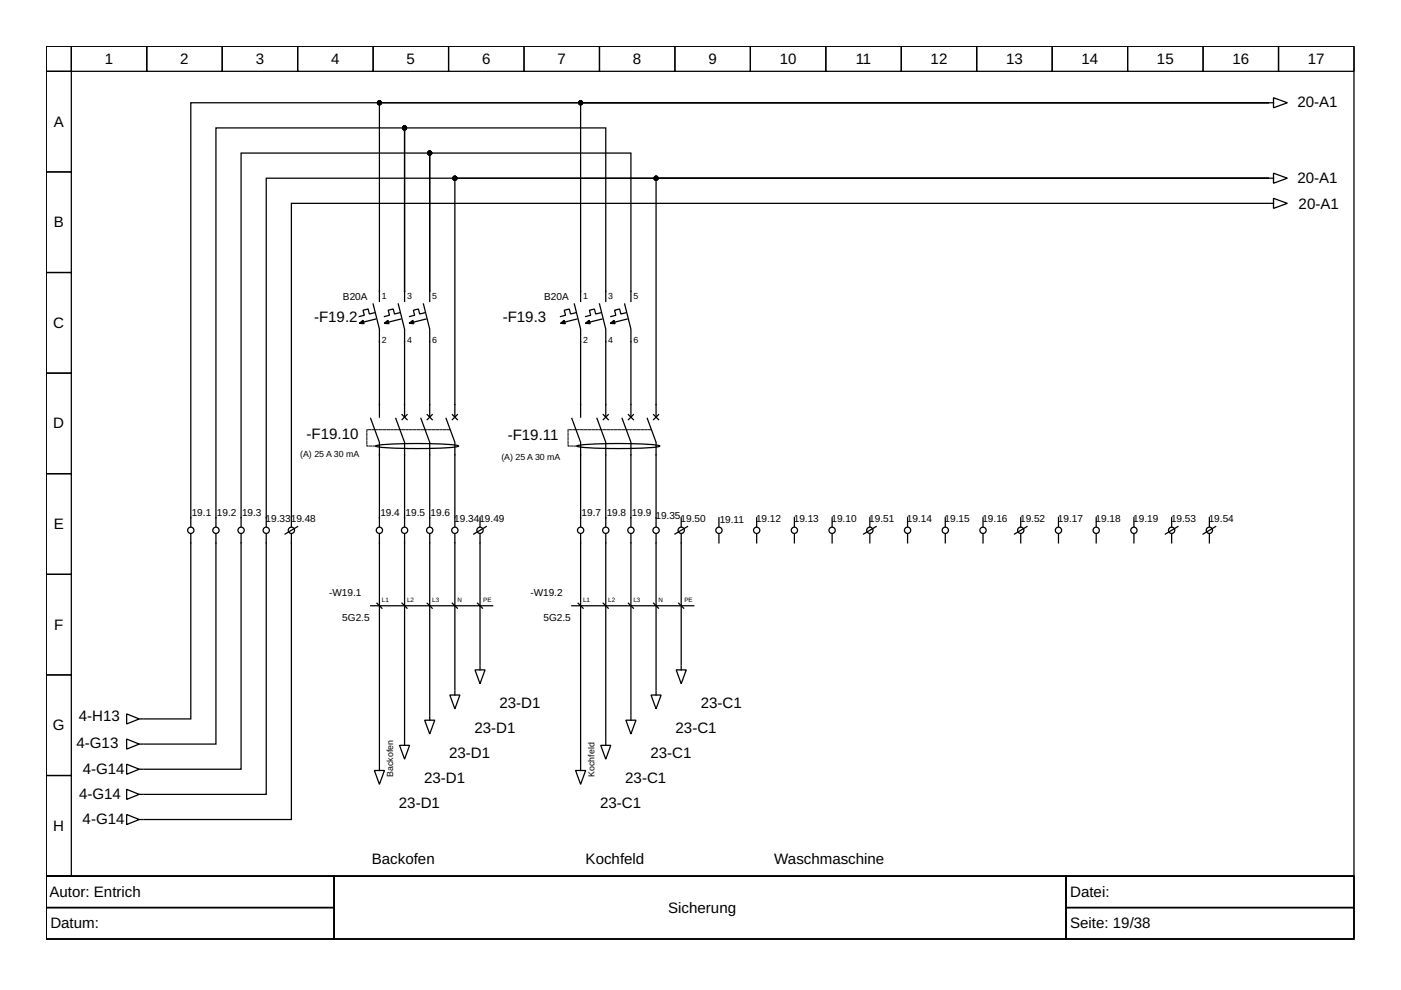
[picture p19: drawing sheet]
<svg xmlns="http://www.w3.org/2000/svg" width="297mm" height="210mm" viewBox="0 0 297 210" stroke-linecap="round" stroke-linejoin="round" font-family="sans-serif">
<defs><g id="words">
<g font-size="3.2">
<text x="22.2" y="13.5">1</text>
<text x="38.2" y="13.5">2</text>
<text x="54.2" y="13.5">3</text>
<text x="70.2" y="13.5">4</text>
<text x="86.2" y="13.5">5</text>
<text x="102.2" y="13.5">6</text>
<text x="118.2" y="13.5">7</text>
<text x="134.2" y="13.5">8</text>
<text x="150.2" y="13.5">9</text>
<text x="165.3" y="13.5">10</text>
<text x="181.4" y="13.5">11</text>
<text x="197.3" y="13.5">12</text>
<text x="213.3" y="13.5">13</text>
<text x="229.3" y="13.5">14</text>
<text x="245.3" y="13.5">15</text>
<text x="261.3" y="13.5">16</text>
<text x="277.3" y="13.5">17</text>
<text x="275.1" y="22.7">20-A1</text>
<text x="11.4" y="26.9">A</text>
<text x="275.1" y="38.7">20-A1</text>
<text x="275.3" y="44.3">20-A1</text>
<text x="11.4" y="48.2">B</text>
<text x="11.3" y="69.5">C</text>
<text x="66.6" y="68.3">-F19.2</text>
<text x="106.6" y="68.3">-F19.3</text>
<text x="11.3" y="90.8">D</text>
<text x="65" y="93">-F19.10</text>
<text x="107.6" y="93.2">-F19.11</text>
<text x="11.4" y="112.2">E</text>
<text x="11.5" y="133.5">F</text>
<text x="11.2" y="154.8">G</text>
<text x="16.7" y="152.9">4-H13</text>
<text x="100.6" y="155.4">23-D1</text>
<text x="105.9" y="150">23-D1</text>
<text x="143.2" y="155.4">23-C1</text>
<text x="148.6" y="150">23-C1</text>
<text x="16.2" y="158.6">4-G13</text>
<text x="95.2" y="160.7">23-D1</text>
<text x="137.9" y="160.7">23-C1</text>
<text x="17.6" y="164.2">4-G14</text>
<text x="89.9" y="166">23-D1</text>
<text x="132.6" y="166">23-C1</text>
<text x="16.8" y="169.5">4-G14</text>
<text x="84.6" y="171.4">23-D1</text>
<text x="127.2" y="171.4">23-C1</text>
<text x="11.3" y="176.2">H</text>
<text x="17.5" y="174.6">4-G14</text>
<text x="78.8" y="183.1">Backofen</text>
<text x="124.2" y="183.1">Kochfeld</text>
<text x="164.2" y="183.1">Waschmaschine</text>
<text x="10.5" y="190.2">Autor: Entrich</text>
<text x="226.9" y="190.2">Datei:</text>
<text x="10.7" y="196.8">Datum:</text>
<text x="141.7" y="193.5">Sicherung</text>
<text x="226.9" y="196.8">Seite: 19/38</text>
</g>
<g font-size="2.1">
<text x="72.7" y="63.6">B20A</text>
<text x="115.4" y="63.6">B20A</text>
<text x="40.7" y="109.5">19.1</text>
<text x="46" y="109.5">19.2</text>
<text x="51.3" y="109.5">19.3</text>
<text x="56.3" y="110.7">19.3319.48</text>
<text x="80.6" y="109.5">19.4</text>
<text x="86" y="109.5">19.5</text>
<text x="91.3" y="109.5">19.6</text>
<text x="96.3" y="110.7">19.3419.49</text>
<text x="123.3" y="109.5">19.7</text>
<text x="128.6" y="109.5">19.8</text>
<text x="134" y="109.5">19.9</text>
<text x="139" y="110">19.35</text>
<text x="144.3" y="110.7">19.50</text>
<text x="152.6" y="110.8">19.11</text>
<text x="160.3" y="110.7">19.12</text>
<text x="168.3" y="110.7">19.13</text>
<text x="176.3" y="110.7">19.10</text>
<text x="184.3" y="110.7">19.51</text>
<text x="192.3" y="110.7">19.14</text>
<text x="200.3" y="110.7">19.15</text>
<text x="208.3" y="110.7">19.16</text>
<text x="216.3" y="110.7">19.52</text>
<text x="224.3" y="110.7">19.17</text>
<text x="232.3" y="110.7">19.18</text>
<text x="240.3" y="110.7">19.19</text>
<text x="248.3" y="110.7">19.53</text>
<text x="256.3" y="110.7">19.54</text>
<text x="69.8" y="126.3">-W19.1</text>
<text x="72.6" y="131.6">5G2.5</text>
<text x="112.4" y="126.3">-W19.2</text>
<text x="115.2" y="131.6">5G2.5</text>
</g>
<g font-size="1.9">
<text x="81" y="63.4">1</text>
<text x="86.3" y="63.4">3</text>
<text x="91.6" y="63.4">5</text>
<text x="123.6" y="63.4">1</text>
<text x="129" y="63.4">3</text>
<text x="134.3" y="63.4">5</text>
<text x="81" y="72.7">2</text>
<text x="86.3" y="72.7">4</text>
<text x="91.6" y="72.7">6</text>
<text x="123.6" y="72.7">2</text>
<text x="129" y="72.7">4</text>
<text x="134.3" y="72.7">6</text>
<text x="63.6" y="97">(A) 25 A 30 mA</text>
<text x="106.3" y="97.5">(A) 25 A 30 mA</text>
<text x="83.4" y="164.7" transform="rotate(-90 83.4 164.7)">Backofen</text>
<text x="126" y="164.7" transform="rotate(-90 126 164.7)">Kochfeld</text>
</g>
<g font-size="1.3">
<text x="81" y="127.6">L1</text>
<text x="86.3" y="127.6">L2</text>
<text x="91.6" y="127.6">L3</text>
<text x="97" y="127.6">N</text>
<text x="102.4" y="127.6">PE</text>
<text x="123.6" y="127.6">L1</text>
<text x="129" y="127.6">L2</text>
<text x="134.3" y="127.6">L3</text>
<text x="139.6" y="127.6">N</text>
<text x="145.1" y="127.6">PE</text>
</g>
</g></defs>
<g fill="none" stroke="#000" stroke-width=".27">
<path d="M9.8 9.8h277.3v176h-277.3zM9.8 9.8h5.3v5.3h-5.3zM9.8 15.1h5.3v21.4h-5.3zM15.1 9.8h16v5.3h-16zM31.1 9.8h16v5.3h-16zM47.1 9.8h16v5.3h-16zM63.1 9.8h16v5.3h-16zM79.1 9.8h16v5.3h-16zM95.1 9.8h16v5.3h-16zM111.1 9.8h16v5.3h-16zM127.1 9.8h16v5.3h-16zM143.1 9.8h16v5.3h-16z"/>
<path d="M159.1 9.8h16v5.3h-16zM175.1 9.8h16v5.3h-16zM191.1 9.8h16v5.3h-16zM207.1 9.8h16v5.3h-16zM223.1 9.8h16v5.3h-16zM239.1 9.8h16v5.3h-16zM255.1 9.8h16v5.3h-16zM271.1 9.8h16v5.3h-16zM9.8 36.5h5.3v21.3h-5.3zM268.9 21.8h-228.4v89.8M268.9 21.8h-145.8v42.1M268.9 37.8h-212.5v73.8"/>
<path d="M268.9 21.8h-188.5v42.1M268.9 37.8h-129.8v50.6M268.9 37.8h-172.5v50.6M269.2 21.8h.8M269.2 37.8h.8M270 20.7l2.9 1.1-2.9 1.1zM270 36.7l2.9 1.1-2.9 1.1zM9.8 57.8h5.3v21.3h-5.3zM268.9 43.1h-207.1v68.5M269.2 43.1h.8M270 42.1l2.9 1-2.9 1.1zM9.8 79.1h5.3v21.3h-5.3z"/>
<path d="M79.1 64.4l1.3 5.4v18.6M79.4 66.3l-1.1 .3-.3-1.1-1 .3 .2 1-1 .3M79.6 67.6l-3.2 .8M84.4 64.4l1.4 5.4v18.6M84.7 66.3l-1.1 .3-.2-1.1-1.1 .3 .3 1-1.1 .3M85 67.6l-3.2 .8M85.8 61.8v2.1M85.8 61.8v-34.7h-40v84.5M85.8 61.8v-34.7h42.6v36.8M89.8 64.4l1.3 5.4v18.6M90 66.3l-1 .3-.3-1.1-1.1 .3 .3 1-1.1 .3M90.3 67.6l-3.2 .8"/>
<path d="M91.1 61.8v2.1M91.1 61.8v-29.3h42.7v31.4M91.1 61.8v-29.3h-40v79.1M121.8 64.4l1.3 5.4v18.6M122 66.3l-1 .3-.3-1.1-1.1 .3 .3 1-1.1 .3M122.3 67.6l-3.2 .8M127.1 64.4l1.3 5.4v18.6M127.4 66.3l-1.1 .3-.3-1.1-1 .3 .2 1-1 .3M127.6 67.6l-3.2 .8M132.4 64.4l1.4 5.4v18.6M132.7 66.3l-1.1 .3-.2-1.1-1.1 .3 .3 1-1.1 .3M133 67.6l-3.2 .8"/>
<path d="M78.6 88.7l1.8 5.1v17.8M79.6 94.6a53.1 53.1 0 0 1 11.6-.5 21.8 21.8 0 0 1 6 .5 53.1 53.1 0 0 1-11.5 .5 21.8 21.8 0 0 1-6.1-.5zM83.9 88.7l1.9 5.1v17.8M85.2 87.9l1.1 1.1M86.3 87.9l-1.1 1.1M89.2 88.7l1.9 5.1v17.8M90.6 87.9l1 1.1M91.6 87.9l-1 1.1M94.6 88.7l1.8 5.1v17.8M95.9 87.9l1.1 1.1M97 87.9l-1.1 1.1M121.2 88.7l1.9 5.1v17.8"/>
<path d="M122.3 94.6a53.1 53.1 0 0 1 11.6-.5 21.8 21.8 0 0 1 6 .5 53.1 53.1 0 0 1-11.6 .5 21.8 21.8 0 0 1-6-.5zM126.6 88.7l1.8 5.1v17.8M127.9 87.9l1.1 1.1M129 87.9l-1.1 1.1M131.9 88.7l1.9 5.1v17.8M133.2 87.9l1.1 1.1M134.3 87.9l-1.1 1.1M137.2 88.7l1.9 5.1v17.8M138.6 87.9l1 1.1M139.6 87.9l-1 1.1M9.8 100.4h5.3v21.4h-5.3zM40.5 113.2v39.2h-9.9"/>
<path d="M45.8 113.2v44.6h-15.2M51.1 113.2v49.9h-20.5M56.4 113.2v55.2h-25.8M61.8 113.2v60.6h-31.2M63.1 111.6l-2.7 1.6M80.4 113.2v49.1M85.8 113.2v43.8M91.1 113.2v38.4M96.4 113.2v33.1M101.8 113.2v27.8M101.8 109.8v1.8M103.1 111.6l-2.7 1.6"/>
<path d="M123.1 113.2v49.1M128.4 113.2v43.8M133.8 113.2v38.4M139.1 113.2v33.1M144.4 113.2v27.8M144.4 109.8v1.8M145.8 111.6l-2.7 1.6M152.4 109.8v1.8M152.4 113.2v1.9M160.4 109.8v1.8M160.4 113.2v1.9M168.4 109.8v1.8"/>
<path d="M168.4 113.2v1.9M176.4 109.8v1.8M176.4 113.2v1.9M184.4 109.8v1.8M184.4 113.2v1.9M185.8 111.6l-2.7 1.6M192.4 109.8v1.8M192.4 113.2v1.9M200.4 109.8v1.8M200.4 113.2v1.9M208.4 109.8v1.8M208.4 113.2v1.9"/>
<path d="M216.4 109.8v1.8M216.4 113.2v1.9M217.8 111.6l-2.7 1.6M224.4 109.8v1.8M224.4 113.2v1.9M232.4 109.8v1.8M232.4 113.2v1.9M240.4 109.8v1.8M240.4 113.2v1.9M248.4 109.8v1.8M248.4 113.2v1.9M249.7 111.6l-2.6 1.6"/>
<path d="M256.4 109.8v1.8M256.4 113.2v1.9M257.7 111.6l-2.6 1.6M9.8 121.8h5.3v21.3h-5.3zM78.6 128.4h25.8M79.9 127.9l1.1 1.1M85.2 127.9l1.1 1.1M90.6 127.9l1 1.1M95.9 127.9l1.1 1.1M101.2 127.9l1.1 1.1M121.3 128.4h25.8M122.6 127.9l1 1.1"/>
<path d="M127.9 127.9l1.1 1.1M133.2 127.9l1.1 1.1M138.6 127.9l1 1.1M143.9 127.9l1.1 1.1M9.8 143.1h5.3v21.3h-5.3zM26.9 151.4l2.6 1-2.6 1.1zM26.9 156.7l2.6 1.1-2.6 1zM29.5 152.4h.8M29.5 157.8h.8M84.7 158h2.1l-1 3zM85.8 157.2v.8M90 152.7h2.2l-1.1 2.9z"/>
<path d="M91.1 151.9v.8M95.4 147.4h2.1l-1.1 2.9zM96.4 146.6v.8M100.7 142h2.1l-1 3zM101.8 141.2v.8M127.4 158h2.1l-1.1 3zM128.4 157.2v.8M132.7 152.7h2.1l-1 2.9zM133.8 151.9v.8M138 147.4h2.2l-1.1 2.9zM139.1 146.6v.8M143.4 142h2.1l-1.1 3z"/>
<path d="M144.4 141.2v.8M9.8 164.4h5.3v21.4h-5.3zM26.9 167.4l2.6 1-2.6 1.1zM26.9 172.7l2.6 1.1-2.6 1zM26.9 162l2.6 1.1-2.6 1.1zM29.5 168.4h.8M29.5 173.8h.8M29.5 163.1h.8M79.4 163.4h2.1l-1.1 2.9zM80.4 162.6v.8M122 163.4h2.2l-1.1 2.9zM123.1 162.6v.8"/>
<path d="M9.8 185.8h277.3v13.3h-277.3zM9.8 185.8h61v6.6h-61zM9.8 192.4h61v6.7h-61zM70.8 185.8h155.2v13.3h-155.2zM226 185.8h61.1v6.6h-61.1zM226 192.4h61.1v6.7h-61.1z"/>
<circle cx="40.5" cy="112.4" r=".67"/>
<circle cx="45.8" cy="112.4" r=".67"/>
<circle cx="51.1" cy="112.4" r=".67"/>
<circle cx="56.4" cy="112.4" r=".67"/>
<circle cx="61.8" cy="112.4" r=".67"/>
<circle cx="80.4" cy="112.4" r=".67"/>
<circle cx="85.8" cy="112.4" r=".67"/>
<circle cx="91.1" cy="112.4" r=".67"/>
<circle cx="96.4" cy="112.4" r=".67"/>
<circle cx="101.8" cy="112.4" r=".67"/>
<circle cx="123.1" cy="112.4" r=".67"/>
<circle cx="128.4" cy="112.4" r=".67"/>
<circle cx="133.8" cy="112.4" r=".67"/>
<circle cx="139.1" cy="112.4" r=".67"/>
<circle cx="144.4" cy="112.4" r=".67"/>
<circle cx="152.4" cy="112.4" r=".67"/>
<circle cx="160.4" cy="112.4" r=".67"/>
<circle cx="168.4" cy="112.4" r=".67"/>
<circle cx="176.4" cy="112.4" r=".67"/>
<circle cx="184.4" cy="112.4" r=".67"/>
<circle cx="192.4" cy="112.4" r=".67"/>
<circle cx="200.4" cy="112.4" r=".67"/>
<circle cx="208.4" cy="112.4" r=".67"/>
<circle cx="216.4" cy="112.4" r=".67"/>
<circle cx="224.4" cy="112.4" r=".67"/>
<circle cx="232.4" cy="112.4" r=".67"/>
<circle cx="240.4" cy="112.4" r=".67"/>
<circle cx="248.4" cy="112.4" r=".67"/>
<circle cx="256.4" cy="112.4" r=".67"/>
</g>
<g fill="#000" stroke="#000" stroke-width=".27">
<path d="M76.2 68.6l.8-.7 .2 .7zM81.5 68.6l.8-.7 .2 .7zM86.7 68.6l.8-.7 .2 .7zM118.8 68.6l.8-.7 .2 .7zM124.1 68.6l.8-.7 .2 .7zM129.4 68.6l.8-.7 .2 .7z"/>
<circle cx="80.4" cy="21.8" r=".4"/>
<circle cx="85.8" cy="27.1" r=".4"/>
<circle cx="91.1" cy="32.5" r=".4"/>
<circle cx="96.4" cy="37.8" r=".4"/>
<circle cx="123.1" cy="21.8" r=".4"/>
<circle cx="139.1" cy="37.8" r=".4"/>
</g>
<path d="M95.4 91.1h-17.6v3.5h1.8M138 91.1h-17.6v3.5h1.9" fill="none" stroke="#000" stroke-width=".21" stroke-dasharray=".5 .3"/>
<use href="#words"/>
</svg>
